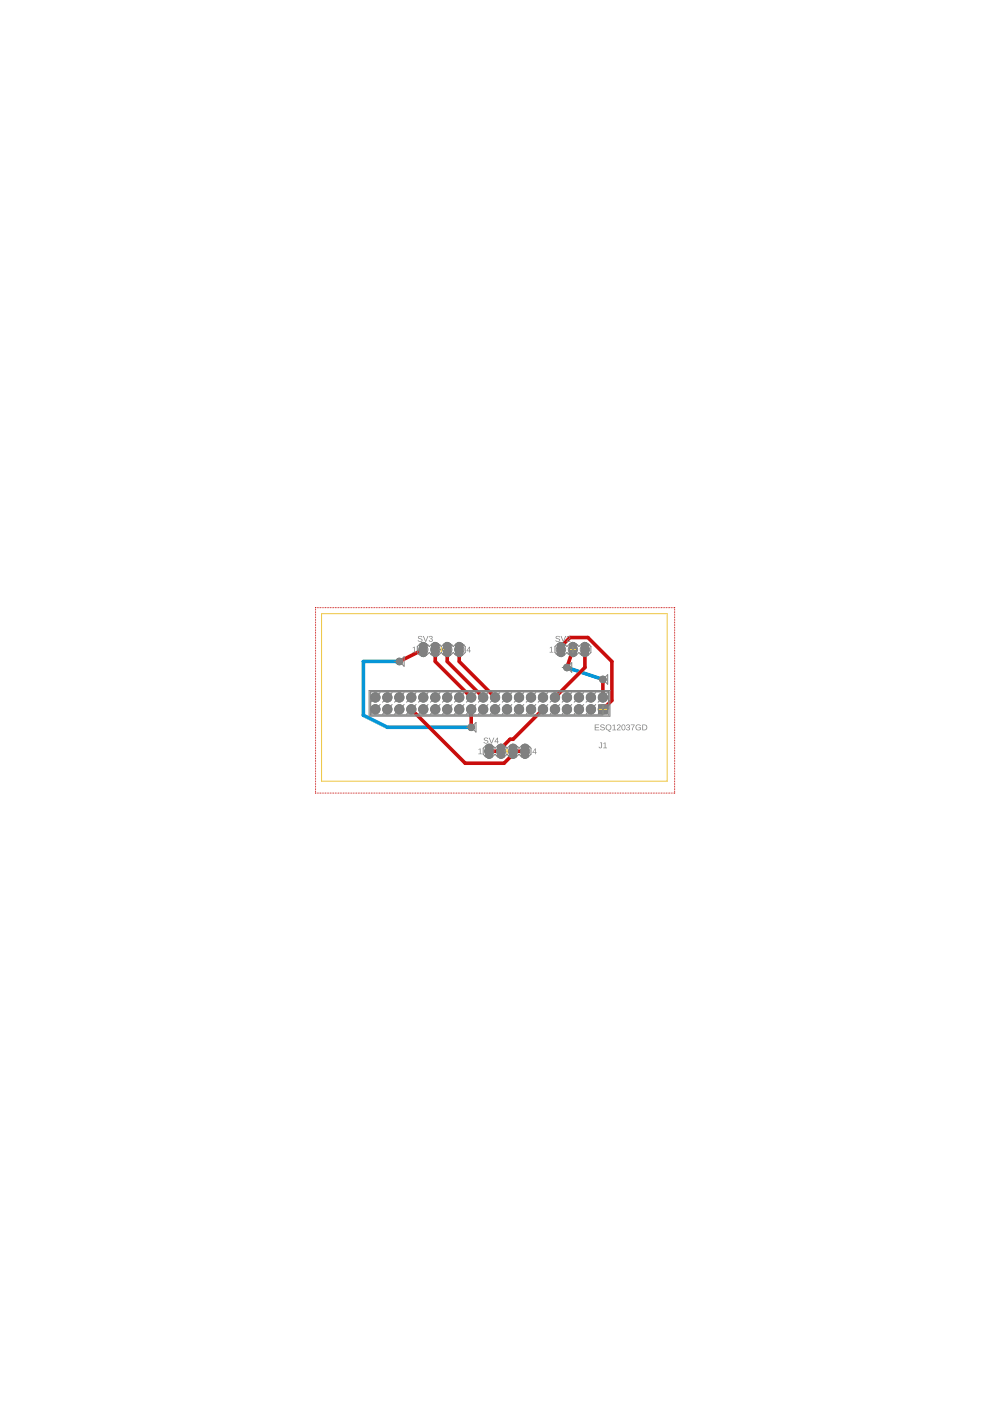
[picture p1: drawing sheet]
<svg xmlns="http://www.w3.org/2000/svg" width="210mm" height="297mm" viewBox="0 0 210 297" stroke-linecap="round" stroke-linejoin="round" font-family="sans-serif">
<path d="M126.9 149.5h1.9v1.8h-1.9z" fill="#808080" stroke="#808080" stroke-width=".21"/>
<g fill="#808080" stroke="#808080" stroke-width=".21">
<circle cx="127.8" cy="147.9" r=".93"/>
<circle cx="125.3" cy="150.4" r=".93"/>
<circle cx="125.3" cy="147.9" r=".93"/>
<circle cx="122.7" cy="150.4" r=".93"/>
<circle cx="122.7" cy="147.9" r=".93"/>
<circle cx="120.2" cy="150.4" r=".93"/>
<circle cx="120.2" cy="147.9" r=".93"/>
<circle cx="117.7" cy="150.4" r=".93"/>
<circle cx="117.7" cy="147.9" r=".93"/>
<circle cx="115.1" cy="150.4" r=".93"/>
<circle cx="115.1" cy="147.9" r=".93"/>
<circle cx="112.6" cy="150.4" r=".93"/>
<circle cx="112.6" cy="147.9" r=".93"/>
<circle cx="110" cy="150.4" r=".93"/>
<circle cx="110" cy="147.9" r=".93"/>
<circle cx="107.5" cy="150.4" r=".93"/>
<circle cx="107.5" cy="147.9" r=".93"/>
<circle cx="105" cy="150.4" r=".93"/>
<circle cx="105" cy="147.9" r=".93"/>
<circle cx="102.4" cy="150.4" r=".93"/>
<circle cx="102.4" cy="147.9" r=".93"/>
<circle cx="99.9" cy="150.4" r=".93"/>
<circle cx="99.9" cy="147.9" r=".93"/>
<circle cx="97.4" cy="150.4" r=".93"/>
<circle cx="97.4" cy="147.9" r=".93"/>
<circle cx="94.8" cy="150.4" r=".93"/>
<circle cx="94.8" cy="147.9" r=".93"/>
<circle cx="92.3" cy="150.4" r=".93"/>
<circle cx="92.3" cy="147.9" r=".93"/>
<circle cx="89.7" cy="150.4" r=".93"/>
<circle cx="89.7" cy="147.9" r=".93"/>
<circle cx="87.2" cy="150.4" r=".93"/>
<circle cx="87.2" cy="147.9" r=".93"/>
<circle cx="84.7" cy="150.4" r=".93"/>
<circle cx="84.7" cy="147.9" r=".93"/>
<circle cx="82.1" cy="150.4" r=".93"/>
<circle cx="82.1" cy="147.9" r=".93"/>
<circle cx="79.6" cy="150.4" r=".93"/>
<circle cx="79.6" cy="147.9" r=".93"/>
<circle cx="120.2" cy="141.5" r=".7"/>
<circle cx="127.8" cy="144.1" r=".7"/>
<circle cx="84.7" cy="140.3" r=".7"/>
<circle cx="99.9" cy="154.2" r=".7"/>
</g>
<path d="M89.7 136.9v1.6M92.3 136.9v1.6M94.8 136.9v1.6M97.4 136.9v1.6M118.9 136.9v1.6M121.5 136.9v1.6M124 136.9v1.6M103.7 158.5v1.5M106.2 158.5v1.5M108.8 158.5v1.5M111.3 158.5v1.5" fill="none" stroke="#808080" stroke-width="1.7"/>
<path d="M84.7 140.3h-7.7v11.4l5.1 2.5h17.8M120.2 141.5l7.6 2.6" fill="none" stroke="#0696d7" stroke-width=".76"/>
<path d="M127 149.6h1.7v1.6h-1.7z" fill="#0dab76" stroke="#0dab76" stroke-width=".21"/>
<circle cx="127.8" cy="150.4" r=".55" fill="#fff" stroke="#000" stroke-width=".21"/>
<circle cx="127.8" cy="147.9" r=".83" fill="#0dab76" stroke="#0dab76" stroke-width=".21"/>
<circle cx="127.8" cy="147.9" r=".55" fill="#fff" stroke="#000" stroke-width=".21"/>
<circle cx="125.3" cy="150.4" r=".83" fill="#0dab76" stroke="#0dab76" stroke-width=".21"/>
<circle cx="125.3" cy="150.4" r=".55" fill="#fff" stroke="#000" stroke-width=".21"/>
<circle cx="125.3" cy="147.9" r=".83" fill="#0dab76" stroke="#0dab76" stroke-width=".21"/>
<circle cx="125.3" cy="147.9" r=".55" fill="#fff" stroke="#000" stroke-width=".21"/>
<circle cx="122.7" cy="150.4" r=".83" fill="#0dab76" stroke="#0dab76" stroke-width=".21"/>
<circle cx="122.7" cy="150.4" r=".55" fill="#fff" stroke="#000" stroke-width=".21"/>
<circle cx="122.7" cy="147.9" r=".83" fill="#0dab76" stroke="#0dab76" stroke-width=".21"/>
<circle cx="122.7" cy="147.9" r=".55" fill="#fff" stroke="#000" stroke-width=".21"/>
<circle cx="120.2" cy="150.4" r=".83" fill="#0dab76" stroke="#0dab76" stroke-width=".21"/>
<circle cx="120.2" cy="150.4" r=".55" fill="#fff" stroke="#000" stroke-width=".21"/>
<circle cx="120.2" cy="147.9" r=".83" fill="#0dab76" stroke="#0dab76" stroke-width=".21"/>
<circle cx="120.2" cy="147.9" r=".55" fill="#fff" stroke="#000" stroke-width=".21"/>
<circle cx="117.7" cy="150.4" r=".83" fill="#0dab76" stroke="#0dab76" stroke-width=".21"/>
<circle cx="117.7" cy="150.4" r=".55" fill="#fff" stroke="#000" stroke-width=".21"/>
<circle cx="117.7" cy="147.9" r=".83" fill="#0dab76" stroke="#0dab76" stroke-width=".21"/>
<circle cx="117.7" cy="147.9" r=".55" fill="#fff" stroke="#000" stroke-width=".21"/>
<circle cx="115.1" cy="150.4" r=".83" fill="#0dab76" stroke="#0dab76" stroke-width=".21"/>
<circle cx="115.1" cy="150.4" r=".55" fill="#fff" stroke="#000" stroke-width=".21"/>
<circle cx="115.1" cy="147.9" r=".83" fill="#0dab76" stroke="#0dab76" stroke-width=".21"/>
<circle cx="115.1" cy="147.9" r=".55" fill="#fff" stroke="#000" stroke-width=".21"/>
<circle cx="112.6" cy="150.4" r=".83" fill="#0dab76" stroke="#0dab76" stroke-width=".21"/>
<circle cx="112.6" cy="150.4" r=".55" fill="#fff" stroke="#000" stroke-width=".21"/>
<circle cx="112.6" cy="147.9" r=".83" fill="#0dab76" stroke="#0dab76" stroke-width=".21"/>
<circle cx="112.6" cy="147.9" r=".55" fill="#fff" stroke="#000" stroke-width=".21"/>
<circle cx="110" cy="150.4" r=".83" fill="#0dab76" stroke="#0dab76" stroke-width=".21"/>
<circle cx="110" cy="150.4" r=".55" fill="#fff" stroke="#000" stroke-width=".21"/>
<circle cx="110" cy="147.9" r=".83" fill="#0dab76" stroke="#0dab76" stroke-width=".21"/>
<circle cx="110" cy="147.9" r=".55" fill="#fff" stroke="#000" stroke-width=".21"/>
<circle cx="107.5" cy="150.4" r=".83" fill="#0dab76" stroke="#0dab76" stroke-width=".21"/>
<circle cx="107.5" cy="150.4" r=".55" fill="#fff" stroke="#000" stroke-width=".21"/>
<circle cx="107.5" cy="147.9" r=".83" fill="#0dab76" stroke="#0dab76" stroke-width=".21"/>
<circle cx="107.5" cy="147.9" r=".55" fill="#fff" stroke="#000" stroke-width=".21"/>
<circle cx="105" cy="150.4" r=".83" fill="#0dab76" stroke="#0dab76" stroke-width=".21"/>
<circle cx="105" cy="150.4" r=".55" fill="#fff" stroke="#000" stroke-width=".21"/>
<circle cx="105" cy="147.9" r=".83" fill="#0dab76" stroke="#0dab76" stroke-width=".21"/>
<circle cx="105" cy="147.9" r=".55" fill="#fff" stroke="#000" stroke-width=".21"/>
<circle cx="102.4" cy="150.4" r=".83" fill="#0dab76" stroke="#0dab76" stroke-width=".21"/>
<circle cx="102.4" cy="150.4" r=".55" fill="#fff" stroke="#000" stroke-width=".21"/>
<circle cx="102.4" cy="147.9" r=".83" fill="#0dab76" stroke="#0dab76" stroke-width=".21"/>
<circle cx="102.4" cy="147.9" r=".55" fill="#fff" stroke="#000" stroke-width=".21"/>
<circle cx="99.9" cy="150.4" r=".83" fill="#0dab76" stroke="#0dab76" stroke-width=".21"/>
<circle cx="99.9" cy="150.4" r=".55" fill="#fff" stroke="#000" stroke-width=".21"/>
<circle cx="99.9" cy="147.9" r=".83" fill="#0dab76" stroke="#0dab76" stroke-width=".21"/>
<circle cx="99.9" cy="147.9" r=".55" fill="#fff" stroke="#000" stroke-width=".21"/>
<circle cx="97.4" cy="150.4" r=".83" fill="#0dab76" stroke="#0dab76" stroke-width=".21"/>
<circle cx="97.4" cy="150.4" r=".55" fill="#fff" stroke="#000" stroke-width=".21"/>
<circle cx="97.4" cy="147.9" r=".83" fill="#0dab76" stroke="#0dab76" stroke-width=".21"/>
<circle cx="97.4" cy="147.9" r=".55" fill="#fff" stroke="#000" stroke-width=".21"/>
<circle cx="94.8" cy="150.4" r=".83" fill="#0dab76" stroke="#0dab76" stroke-width=".21"/>
<circle cx="94.8" cy="150.4" r=".55" fill="#fff" stroke="#000" stroke-width=".21"/>
<circle cx="94.8" cy="147.9" r=".83" fill="#0dab76" stroke="#0dab76" stroke-width=".21"/>
<circle cx="94.8" cy="147.9" r=".55" fill="#fff" stroke="#000" stroke-width=".21"/>
<circle cx="92.3" cy="150.4" r=".83" fill="#0dab76" stroke="#0dab76" stroke-width=".21"/>
<circle cx="92.3" cy="150.4" r=".55" fill="#fff" stroke="#000" stroke-width=".21"/>
<circle cx="92.3" cy="147.9" r=".83" fill="#0dab76" stroke="#0dab76" stroke-width=".21"/>
<circle cx="92.3" cy="147.9" r=".55" fill="#fff" stroke="#000" stroke-width=".21"/>
<circle cx="89.7" cy="150.4" r=".83" fill="#0dab76" stroke="#0dab76" stroke-width=".21"/>
<circle cx="89.7" cy="150.4" r=".55" fill="#fff" stroke="#000" stroke-width=".21"/>
<circle cx="89.7" cy="147.9" r=".83" fill="#0dab76" stroke="#0dab76" stroke-width=".21"/>
<circle cx="89.7" cy="147.9" r=".55" fill="#fff" stroke="#000" stroke-width=".21"/>
<circle cx="87.2" cy="150.4" r=".83" fill="#0dab76" stroke="#0dab76" stroke-width=".21"/>
<circle cx="87.2" cy="150.4" r=".55" fill="#fff" stroke="#000" stroke-width=".21"/>
<circle cx="87.2" cy="147.9" r=".83" fill="#0dab76" stroke="#0dab76" stroke-width=".21"/>
<circle cx="87.2" cy="147.9" r=".55" fill="#fff" stroke="#000" stroke-width=".21"/>
<circle cx="84.7" cy="150.4" r=".83" fill="#0dab76" stroke="#0dab76" stroke-width=".21"/>
<circle cx="84.7" cy="150.4" r=".55" fill="#fff" stroke="#000" stroke-width=".21"/>
<circle cx="84.7" cy="147.9" r=".83" fill="#0dab76" stroke="#0dab76" stroke-width=".21"/>
<circle cx="84.7" cy="147.9" r=".55" fill="#fff" stroke="#000" stroke-width=".21"/>
<circle cx="82.1" cy="150.4" r=".83" fill="#0dab76" stroke="#0dab76" stroke-width=".21"/>
<circle cx="82.1" cy="150.4" r=".55" fill="#fff" stroke="#000" stroke-width=".21"/>
<circle cx="82.1" cy="147.9" r=".83" fill="#0dab76" stroke="#0dab76" stroke-width=".21"/>
<circle cx="82.1" cy="147.9" r=".55" fill="#fff" stroke="#000" stroke-width=".21"/>
<circle cx="79.6" cy="150.4" r=".83" fill="#0dab76" stroke="#0dab76" stroke-width=".21"/>
<circle cx="79.6" cy="150.4" r=".55" fill="#fff" stroke="#000" stroke-width=".21"/>
<circle cx="79.6" cy="147.9" r=".83" fill="#0dab76" stroke="#0dab76" stroke-width=".21"/>
<circle cx="79.6" cy="147.9" r=".55" fill="#fff" stroke="#000" stroke-width=".21"/>
<path d="M118.9 136.9v1.6" fill="none" stroke="#0dab76" stroke-width="1.5"/>
<circle cx="118.9" cy="137.7" r=".51" fill="#fff" stroke="#000" stroke-width=".21"/>
<path d="M121.5 136.9v1.6" fill="none" stroke="#0dab76" stroke-width="1.5"/>
<circle cx="121.5" cy="137.7" r=".51" fill="#fff" stroke="#000" stroke-width=".21"/>
<path d="M124 136.9v1.6" fill="none" stroke="#0dab76" stroke-width="1.5"/>
<circle cx="124" cy="137.7" r=".51" fill="#fff" stroke="#000" stroke-width=".21"/>
<path d="M89.7 136.9v1.6" fill="none" stroke="#0dab76" stroke-width="1.5"/>
<circle cx="89.7" cy="137.7" r=".51" fill="#fff" stroke="#000" stroke-width=".21"/>
<path d="M92.3 136.9v1.6" fill="none" stroke="#0dab76" stroke-width="1.5"/>
<circle cx="92.3" cy="137.7" r=".51" fill="#fff" stroke="#000" stroke-width=".21"/>
<path d="M94.8 136.9v1.6" fill="none" stroke="#0dab76" stroke-width="1.5"/>
<circle cx="94.8" cy="137.7" r=".51" fill="#fff" stroke="#000" stroke-width=".21"/>
<path d="M97.4 136.9v1.6" fill="none" stroke="#0dab76" stroke-width="1.5"/>
<circle cx="97.4" cy="137.7" r=".51" fill="#fff" stroke="#000" stroke-width=".21"/>
<path d="M103.7 158.5v1.5" fill="none" stroke="#0dab76" stroke-width="1.5"/>
<circle cx="103.7" cy="159.3" r=".51" fill="#fff" stroke="#000" stroke-width=".21"/>
<path d="M106.2 158.5v1.5" fill="none" stroke="#0dab76" stroke-width="1.5"/>
<circle cx="106.2" cy="159.3" r=".51" fill="#fff" stroke="#000" stroke-width=".21"/>
<path d="M108.8 158.5v1.5" fill="none" stroke="#0dab76" stroke-width="1.5"/>
<circle cx="108.8" cy="159.3" r=".51" fill="#fff" stroke="#000" stroke-width=".21"/>
<path d="M111.3 158.5v1.5" fill="none" stroke="#0dab76" stroke-width="1.5"/>
<circle cx="111.3" cy="159.3" r=".51" fill="#fff" stroke="#000" stroke-width=".21"/>
<circle cx="120.2" cy="141.5" r=".59" fill="#0dab76" stroke="#0dab76" stroke-width=".21"/>
<circle cx="120.2" cy="141.5" r=".4" fill="#fff" stroke="#000" stroke-width=".21"/>
<circle cx="127.8" cy="144.1" r=".59" fill="#0dab76" stroke="#0dab76" stroke-width=".21"/>
<circle cx="127.8" cy="144.1" r=".4" fill="#fff" stroke="#000" stroke-width=".21"/>
<circle cx="84.7" cy="140.3" r=".59" fill="#0dab76" stroke="#0dab76" stroke-width=".21"/>
<circle cx="84.7" cy="140.3" r=".4" fill="#fff" stroke="#000" stroke-width=".21"/>
<circle cx="99.9" cy="154.2" r=".59" fill="#0dab76" stroke="#0dab76" stroke-width=".21"/>
<circle cx="99.9" cy="154.2" r=".4" fill="#fff" stroke="#000" stroke-width=".21"/>
<g fill="none" stroke="#c90d0c" stroke-width=".76">
<path d="M89.7 137.7l-5 2.6M92.3 137.7v2.6l7.6 7.6M94.8 137.7v2.6l7.6 7.6M97.4 137.7v2.6l7.6 7.6M118.9 137.7v-.6l1.9-1.9h3.9l5 5.1v8.2l-1.9 1.9M121.5 137.7l-1.3 3.8M124 137.7v3.8l-6.3 6.4M87.2 150.4l11.4 11.4h8.3l2.5-2.5M99.9 150.4v3.8M103.7 159.3h2.5M108.8 159.3h2.5M115.1 150.4l-6.3 6.3h-.7l-2.5 2.6"/>
<path d="M127.8 144.1v3.8"/>
</g>
<g fill="none" stroke="#c90d0c" stroke-width=".21">
<path d="M66.9 129.2h.1M66.9 129.5v.1M66.9 129.9h.1M66.9 130.2v.1M66.9 130.6h.1M66.9 130.9v.1M66.9 131.3h.1M66.9 131.6v.1M66.9 132h.1M66.9 132.3v.1M66.9 132.7h.1M66.9 133v.1"/>
<path d="M66.9 133.3v.1M66.9 133.7v.1M66.9 134v.1M66.9 134.4h.1M66.9 134.7v.1M66.9 135.1h.1M66.9 135.4v.1M66.9 135.8h.1M66.9 136.1v.1M66.9 136.5h.1M66.9 136.8v.1M66.9 137.2h.1"/>
<path d="M66.9 137.5v.1M66.9 137.9h.1M66.9 138.2v.1M66.9 138.6h.1M66.9 138.9v.1M66.9 139.3h.1M66.9 139.6v.1M66.9 140h.1M67 128.8l-.1 .1M67.2 128.8h.1M67.6 128.8h.1M67.9 128.8h.1"/>
<path d="M68.3 128.8h.1M68.6 128.8h.1M69 128.8h.1M69.3 128.8h.1M69.7 128.8h.1M70 128.8h.1M70.4 128.8h.1M70.7 128.8h.1M71.1 128.8h.1M71.4 128.8h.1M71.8 128.8h.1M72.1 128.8h.1"/>
<path d="M72.5 128.8h.1M72.8 128.8h.1M73.2 128.8h.1M73.5 128.8h.1M73.9 128.8h.1M74.2 128.8h.1M74.5 128.8h.1M74.9 128.8h.1M75.2 128.8h.1M75.6 128.8h.1M75.9 128.8h.1M76.3 128.8h.1"/>
<path d="M76.6 128.8h.1M77 128.8h.1M77.3 128.8h.1M77.7 128.8h.1M78 128.8h.1M78.4 128.8h.1M78.7 128.8h.1M79.1 128.8h.1M79.4 128.8h.1M79.8 128.8h.1M80.1 128.8h.1M80.5 128.8h.1"/>
<path d="M80.8 128.8h.1M81.2 128.8h.1M81.5 128.8h.1M81.9 128.8h.1M82.2 128.8h.1M82.5 128.8h.1M82.9 128.8h.1M83.2 128.8h.1M83.6 128.8h.1M83.9 128.8h.1M84.3 128.8h.1M84.6 128.8h.1"/>
<path d="M85 128.8h.1M85.3 128.8h.1M85.7 128.8h.1M86 128.8h.1M86.4 128.8h.1M86.7 128.8h.1M87.1 128.8h.1M87.4 128.8h.1M87.8 128.8h.1M88.1 128.8h.1M88.5 128.8h.1M88.8 128.8h.1"/>
<path d="M89.1 128.8h.1M89.5 128.8h.1M89.8 128.8h.1M90.2 128.8h.1M90.5 128.8h.1M90.9 128.8h.1M91.2 128.8h.1M91.6 128.8h.1M91.9 128.8h.1M92.3 128.8h.1M92.6 128.8h.1M93 128.8h.1"/>
<path d="M93.3 128.8h.1M93.7 128.8h.1M94 128.8h.1M94.4 128.8h.1M94.7 128.8h.1M95.1 128.8h.1M95.4 128.8h.1M95.7 128.8h.1M96.1 128.8h.1M96.4 128.8h.1M96.8 128.8h.1M97.1 128.8h.1"/>
<path d="M97.5 128.8h.1M97.8 128.8h.1M98.2 128.8h.1M98.5 128.8h.1M98.9 128.8h.1M99.2 128.8h.1M99.6 128.8h.1M99.9 128.8h.1M100.3 128.8h.1M100.6 128.8h.1M101 128.8h.1M101.3 128.8h.1"/>
<path d="M101.6 128.8h.1M102 128.8h.1M102.3 128.8h.1M102.7 128.8h.1M103 128.8h.1M103.4 128.8h.1M103.7 128.8h.1M104.1 128.8h.1M104.4 128.8h.1M104.8 128.8h.1M105.1 128.8h.1M105.5 128.8h.1"/>
<path d="M105.8 128.8h.1M106.2 128.8h.1M106.5 128.8h.1M106.9 128.8h.1M107.2 128.8h.1M107.6 128.8h.1M107.9 128.8h.1M108.2 128.8h.1M108.6 128.8h.1M108.9 128.8h.1M109.3 128.8h.1M109.6 128.8h.1"/>
<path d="M110 128.8h.1M110.3 128.8h.1M110.7 128.8h.1M111 128.8h.1M111.4 128.8h.1M111.7 128.8h.1M112.1 128.8h.1M112.4 128.8h.1M112.8 128.8h.1M113.1 128.8h.1M113.5 128.8h.1M113.8 128.8h.1"/>
<path d="M114.2 128.8h.1M114.5 128.8h.1M114.9 128.8h.1M115.2 128.8h.1M115.5 128.8h.1M115.9 128.8h.1M116.2 128.8h.1M116.6 128.8h.1M116.9 128.8h.1M117.3 128.8h.1M117.6 128.8h.1M118 128.8h.1"/>
<path d="M118.3 128.8h.1M118.7 128.8h.1M119 128.8h.1M119.4 128.8h.1M119.7 128.8h.1M120.1 128.8h.1M120.4 128.8h.1M120.8 128.8h.1M121.1 128.8h.1M121.5 128.8h.1M121.8 128.8h.1M122.2 128.8h.1"/>
<path d="M122.5 128.8h.1M122.9 128.8h.1M123.2 128.8h.1M123.5 128.8h.1M123.9 128.8h.1M124.2 128.8h.1M124.6 128.8h.1M124.9 128.8h.1M125.3 128.8h.1M125.6 128.8h.1M126 128.8h.1M126.3 128.8h.1"/>
<path d="M126.7 128.8h.1M127 128.8h.1M127.4 128.8h.1M127.7 128.8h.1M128.1 128.8h.1M128.4 128.8h.1M128.8 128.8h.1M129.1 128.8h.1M129.5 128.8h.1M129.8 128.8h.1M130.2 128.8h.1M130.5 128.8h.1"/>
<path d="M130.9 128.8h.1M131.2 128.8h.1M131.5 128.8h.1M131.9 128.8h.1M132.2 128.8h.1M132.6 128.8h.1M132.9 128.8h.1M133.3 128.8h.1M133.6 128.8h.1M134 128.8h.1M134.3 128.8h.1M134.7 128.8h.1"/>
<path d="M135 128.8h.1M135.4 128.8h.1M135.7 128.8h.1M136.1 128.8h.1M136.4 128.8h.1M136.8 128.8h.1M137.1 128.8h.1M137.5 128.8h.1M137.8 128.8h.1M138.1 128.8h.1M138.5 128.8h.1M138.8 128.8h.1"/>
<path d="M139.2 128.8h.1M139.5 128.8h.1M139.9 128.8h.1M140.2 128.8h.1M140.6 128.8h.1M140.9 128.8h.1M141.3 128.8h.1M141.6 128.8h.1M142 128.8h.1M142.3 128.8h.1M142.7 128.8h.1M143 128.8v.1"/>
<path d="M143 129.2h.1M143 129.5v.1M143 129.9h.1M143 130.2v.1M143 130.6h.1M143 130.9v.1M143 131.3h.1M143 131.6v.1M143 132h.1M143 132.3v.1M143 132.7h.1M143 133v.1"/>
<path d="M143 133.3v.1M143 133.7v.1M143 134v.1M143 134.4h.1M143 134.7v.1M143 135.1h.1M143 135.4v.1M143 135.8h.1M143 136.1v.1M143 136.5h.1M143 136.8v.1M143 137.2h.1"/>
<path d="M143 137.5v.1M143 137.9h.1M143 138.2v.1M143 138.6h.1M143 138.9v.1M143 139.3h.1M143 139.6v.1M143 140h.1M66.9 140.3v.1M66.9 140.7h.1M66.9 141h.1M66.9 141.4h.1"/>
<path d="M66.9 141.7h.1M66.9 142v.1M66.9 142.4h.1M66.9 142.7v.1M66.9 143.1h.1M66.9 143.4v.1M66.9 143.8h.1M66.9 144.1v.1M66.9 144.5h.1M66.9 144.8v.1M66.9 145.2h.1M66.9 145.5v.1"/>
<path d="M66.9 145.9h.1M66.9 146.2v.1M66.9 146.6h.1M66.9 146.9v.1M66.9 147.3h.1M66.9 147.6v.1M66.9 148h.1M66.9 148.3h.1M66.9 148.7h.1M66.9 149h.1M66.9 149.4h.1M66.9 149.7h.1"/>
<path d="M66.9 150v.1M66.9 150.4h.1M66.9 150.7v.1M66.9 151.1h.1M66.9 151.4v.1M66.9 151.8h.1M66.9 152.1v.1M66.9 152.5h.1M66.9 152.8v.1M66.9 153.2h.1M66.9 153.5v.1M66.9 153.9h.1"/>
<path d="M66.9 154.2v.1M66.9 154.6h.1M66.9 154.9h.1M66.9 155.3h.1M66.9 155.6h.1M66.9 156h.1M66.9 156.3h.1M66.9 156.6v.1M66.9 157h.1M66.9 157.3v.1M66.9 157.7h.1M66.9 158v.1"/>
<path d="M66.9 158.4h.1M66.9 158.7v.1M66.9 159.1h.1M66.9 159.4v.1M66.9 159.8h.1M143 140.3v.1M143 140.7h.1M143 141h.1M143 141.4h.1M143 141.7h.1M143 142v.1M143 142.4h.1"/>
<path d="M143 142.7v.1M143 143.1h.1M143 143.4v.1M143 143.8h.1M143 144.1v.1M143 144.5h.1M143 144.8v.1M143 145.2h.1M143 145.5v.1M143 145.9h.1M143 146.2v.1M143 146.6h.1"/>
<path d="M143 146.9v.1M143 147.3h.1M143 147.6v.1M143 148h.1M143 148.3h.1M143 148.7h.1M143 149h.1M143 149.4h.1M143 149.7h.1M143 150v.1M143 150.4h.1M143 150.7v.1"/>
<path d="M143 151.1h.1M143 151.4v.1M143 151.8h.1M143 152.1v.1M143 152.5h.1M143 152.8v.1M143 153.2h.1M143 153.5v.1M143 153.9h.1M143 154.2v.1M143 154.6h.1M143 154.9h.1"/>
<path d="M143 155.3h.1M143 155.6h.1M143 156h.1M143 156.3h.1M143 156.6v.1M143 157h.1M143 157.3v.1M143 157.7h.1M143 158v.1M143 158.4h.1M143 158.7v.1M143 159.1h.1"/>
<path d="M143 159.4v.1M143 159.8h.1M66.9 160.1v.1M66.9 160.5h.1M66.9 160.8v.1M66.9 161.2h.1M66.9 161.5h.1M66.9 161.9h.1M66.9 162.2h.1M66.9 162.6h.1M66.9 162.9h.1M66.9 163.2v.1"/>
<path d="M66.9 163.6h.1M66.9 163.9v.1M66.9 164.3h.1M66.9 164.6v.1M66.9 165h.1M66.9 165.3v.1M66.9 165.7h.1M66.9 166v.1M66.9 166.4h.1M66.9 166.7v.1M66.9 167.1h.1M66.9 167.4v.1"/>
<path d="M66.9 167.8h.1M66.9 168.1h.1M67.2 168.1h.1M67.6 168.1h.1M67.9 168.1h.1M68.3 168.1h.1M68.6 168.1h.1M69 168.1h.1M69.3 168.1h.1M69.7 168.1h.1M70 168.1h.1M70.4 168.1h.1"/>
<path d="M70.7 168.1h.1M71.1 168.1h.1M71.4 168.1h.1M71.8 168.1h.1M72.1 168.1h.1M72.5 168.1h.1M72.8 168.1h.1M73.2 168.1h.1M73.5 168.1h.1M73.9 168.1h.1M74.2 168.1h.1M74.5 168.1h.1"/>
<path d="M74.9 168.1h.1M75.2 168.1h.1M75.6 168.1h.1M75.9 168.1h.1M76.3 168.1h.1M76.6 168.1h.1M77 168.1h.1M77.3 168.1h.1M77.7 168.1h.1M78 168.1h.1M78.4 168.1h.1M78.7 168.1h.1"/>
<path d="M79.1 168.1h.1M79.4 168.1h.1M79.8 168.1h.1M80.1 168.1h.1M80.5 168.1h.1M80.8 168.1h.1M81.2 168.1h.1M81.5 168.1h.1M81.9 168.1h.1M82.2 168.1h.1M82.5 168.1h.1M82.9 168.1h.1"/>
<path d="M83.2 168.1h.1M83.6 168.1h.1M83.9 168.1h.1M84.3 168.1h.1M84.6 168.1h.1M85 168.1h.1M85.3 168.1h.1M85.7 168.1h.1M86 168.1h.1M86.4 168.1h.1M86.7 168.1h.1M87.1 168.1h.1"/>
<path d="M87.4 168.1h.1M87.8 168.1h.1M88.1 168.1h.1M88.5 168.1h.1M88.8 168.1h.1M89.1 168.1h.1M89.5 168.1h.1M89.8 168.1h.1M90.2 168.1h.1M90.5 168.1h.1M90.9 168.1h.1M91.2 168.1h.1"/>
<path d="M91.6 168.1h.1M91.9 168.1h.1M92.3 168.1h.1M92.6 168.1h.1M93 168.1h.1M93.3 168.1h.1M93.7 168.1h.1M94 168.1h.1M94.4 168.1h.1M94.7 168.1h.1M95.1 168.1h.1M95.4 168.1h.1"/>
<path d="M95.7 168.1h.1M96.1 168.1h.1M96.4 168.1h.1M96.8 168.1h.1M97.1 168.1h.1M97.5 168.1h.1M97.8 168.1h.1M98.2 168.1h.1M98.5 168.1h.1M98.9 168.1h.1M99.2 168.1h.1M99.6 168.1h.1"/>
<path d="M99.9 168.1h.1M100.3 168.1h.1M100.6 168.1h.1M101 168.1h.1M101.3 168.1h.1M101.6 168.1h.1M102 168.1h.1M102.3 168.1h.1M102.7 168.1h.1M103 168.1h.1M103.4 168.1h.1M103.7 168.1h.1"/>
<path d="M104.1 168.1h.1M104.4 168.1h.1M104.8 168.1h.1M105.1 168.1h.1M105.5 168.1h.1M105.8 168.1h.1M106.2 168.1h.1M106.5 168.1h.1M106.9 168.1h.1M107.2 168.1h.1M107.6 168.1h.1M107.9 168.1h.1"/>
<path d="M108.2 168.1h.1M108.6 168.1h.1M108.9 168.1h.1M109.3 168.1h.1M109.6 168.1h.1M110 168.1h.1M110.3 168.1h.1M110.7 168.1h.1M111 168.1h.1M111.4 168.1h.1M111.7 168.1h.1M112.1 168.1h.1"/>
<path d="M112.4 168.1h.1M112.8 168.1h.1M113.1 168.1h.1M113.5 168.1h.1M113.8 168.1h.1M114.2 168.1h.1M114.5 168.1h.1M114.9 168.1h.1M115.2 168.1h.1M115.5 168.1h.1M115.9 168.1h.1M116.2 168.1h.1"/>
<path d="M116.6 168.1h.1M116.9 168.1h.1M117.3 168.1h.1M117.6 168.1h.1M118 168.1h.1M118.3 168.1h.1M118.7 168.1h.1M119 168.1h.1M119.4 168.1h.1M119.7 168.1h.1M120.1 168.1h.1M120.4 168.1h.1"/>
<path d="M120.8 168.1h.1M121.1 168.1h.1M121.5 168.1h.1M121.8 168.1h.1M122.2 168.1h.1M122.5 168.1h.1M122.9 168.1h.1M123.2 168.1h.1M123.5 168.1h.1M123.9 168.1h.1M124.2 168.1h.1M124.6 168.1h.1"/>
<path d="M124.9 168.1h.1M125.3 168.1h.1M125.6 168.1h.1M126 168.1h.1M126.3 168.1h.1M126.7 168.1h.1M127 168.1h.1M127.4 168.1h.1M127.7 168.1h.1M128.1 168.1h.1M128.4 168.1h.1M128.8 168.1h.1"/>
<path d="M129.1 168.1h.1M129.5 168.1h.1M129.8 168.1h.1M130.2 168.1h.1M130.5 168.1h.1M130.9 168.1h.1M131.2 168.1h.1M131.5 168.1h.1M131.9 168.1h.1M132.2 168.1h.1M132.6 168.1h.1M132.9 168.1h.1"/>
<path d="M133.3 168.1h.1M133.6 168.1h.1M134 168.1h.1M134.3 168.1h.1M134.7 168.1h.1M135 168.1h.1M135.4 168.1h.1M135.7 168.1h.1M136.1 168.1h.1M136.4 168.1h.1M136.8 168.1h.1M137.1 168.1h.1"/>
<path d="M137.5 168.1h.1M137.8 168.1h.1M138.1 168.1h.1M138.5 168.1h.1M138.8 168.1h.1M139.2 168.1h.1M139.5 168.1h.1M139.9 168.1h.1M140.2 168.1h.1M140.6 168.1h.1M140.9 168.1h.1M141.3 168.1h.1"/>
<path d="M141.6 168.1h.1M142 168.1h.1M142.3 168.1h.1M142.7 168.1h.1M143 168.1h.1M143 160.1v.1M143 160.5h.1M143 160.8v.1M143 161.2h.1M143 161.5h.1M143 161.9h.1M143 162.2h.1"/>
<path d="M143 162.6h.1M143 162.9h.1M143 163.2v.1M143 163.6h.1M143 163.9v.1M143 164.3h.1M143 164.6v.1M143 165h.1M143 165.3v.1M143 165.7h.1M143 166v.1M143 166.4h.1"/>
<path d="M143 166.7v.1M143 167.1h.1M143 167.4v.1M143 167.8h.1"/>
</g>
<path d="M127 149.6h1.7v1.6h-1.7z" fill="#0dab76" stroke="#0dab76" stroke-width=".21"/>
<circle cx="127.8" cy="150.4" r=".55" fill="#fff" stroke="#000" stroke-width=".21"/>
<circle cx="127.8" cy="147.9" r=".83" fill="#0dab76" stroke="#0dab76" stroke-width=".21"/>
<circle cx="127.8" cy="147.9" r=".55" fill="#fff" stroke="#000" stroke-width=".21"/>
<circle cx="125.3" cy="150.4" r=".83" fill="#0dab76" stroke="#0dab76" stroke-width=".21"/>
<circle cx="125.3" cy="150.4" r=".55" fill="#fff" stroke="#000" stroke-width=".21"/>
<circle cx="125.3" cy="147.9" r=".83" fill="#0dab76" stroke="#0dab76" stroke-width=".21"/>
<circle cx="125.3" cy="147.9" r=".55" fill="#fff" stroke="#000" stroke-width=".21"/>
<circle cx="122.7" cy="150.4" r=".83" fill="#0dab76" stroke="#0dab76" stroke-width=".21"/>
<circle cx="122.7" cy="150.4" r=".55" fill="#fff" stroke="#000" stroke-width=".21"/>
<circle cx="122.7" cy="147.9" r=".83" fill="#0dab76" stroke="#0dab76" stroke-width=".21"/>
<circle cx="122.7" cy="147.9" r=".55" fill="#fff" stroke="#000" stroke-width=".21"/>
<circle cx="120.2" cy="150.4" r=".83" fill="#0dab76" stroke="#0dab76" stroke-width=".21"/>
<circle cx="120.2" cy="150.4" r=".55" fill="#fff" stroke="#000" stroke-width=".21"/>
<circle cx="120.2" cy="147.9" r=".83" fill="#0dab76" stroke="#0dab76" stroke-width=".21"/>
<circle cx="120.2" cy="147.9" r=".55" fill="#fff" stroke="#000" stroke-width=".21"/>
<circle cx="117.7" cy="150.4" r=".83" fill="#0dab76" stroke="#0dab76" stroke-width=".21"/>
<circle cx="117.7" cy="150.4" r=".55" fill="#fff" stroke="#000" stroke-width=".21"/>
<circle cx="117.7" cy="147.9" r=".83" fill="#0dab76" stroke="#0dab76" stroke-width=".21"/>
<circle cx="117.7" cy="147.9" r=".55" fill="#fff" stroke="#000" stroke-width=".21"/>
<circle cx="115.1" cy="150.4" r=".83" fill="#0dab76" stroke="#0dab76" stroke-width=".21"/>
<circle cx="115.1" cy="150.4" r=".55" fill="#fff" stroke="#000" stroke-width=".21"/>
<circle cx="115.1" cy="147.9" r=".83" fill="#0dab76" stroke="#0dab76" stroke-width=".21"/>
<circle cx="115.1" cy="147.9" r=".55" fill="#fff" stroke="#000" stroke-width=".21"/>
<circle cx="112.6" cy="150.4" r=".83" fill="#0dab76" stroke="#0dab76" stroke-width=".21"/>
<circle cx="112.6" cy="150.4" r=".55" fill="#fff" stroke="#000" stroke-width=".21"/>
<circle cx="112.6" cy="147.9" r=".83" fill="#0dab76" stroke="#0dab76" stroke-width=".21"/>
<circle cx="112.6" cy="147.9" r=".55" fill="#fff" stroke="#000" stroke-width=".21"/>
<circle cx="110" cy="150.4" r=".83" fill="#0dab76" stroke="#0dab76" stroke-width=".21"/>
<circle cx="110" cy="150.4" r=".55" fill="#fff" stroke="#000" stroke-width=".21"/>
<circle cx="110" cy="147.9" r=".83" fill="#0dab76" stroke="#0dab76" stroke-width=".21"/>
<circle cx="110" cy="147.9" r=".55" fill="#fff" stroke="#000" stroke-width=".21"/>
<circle cx="107.5" cy="150.4" r=".83" fill="#0dab76" stroke="#0dab76" stroke-width=".21"/>
<circle cx="107.5" cy="150.4" r=".55" fill="#fff" stroke="#000" stroke-width=".21"/>
<circle cx="107.5" cy="147.9" r=".83" fill="#0dab76" stroke="#0dab76" stroke-width=".21"/>
<circle cx="107.5" cy="147.9" r=".55" fill="#fff" stroke="#000" stroke-width=".21"/>
<circle cx="105" cy="150.4" r=".83" fill="#0dab76" stroke="#0dab76" stroke-width=".21"/>
<circle cx="105" cy="150.4" r=".55" fill="#fff" stroke="#000" stroke-width=".21"/>
<circle cx="105" cy="147.9" r=".83" fill="#0dab76" stroke="#0dab76" stroke-width=".21"/>
<circle cx="105" cy="147.9" r=".55" fill="#fff" stroke="#000" stroke-width=".21"/>
<circle cx="102.4" cy="150.4" r=".83" fill="#0dab76" stroke="#0dab76" stroke-width=".21"/>
<circle cx="102.4" cy="150.4" r=".55" fill="#fff" stroke="#000" stroke-width=".21"/>
<circle cx="102.4" cy="147.9" r=".83" fill="#0dab76" stroke="#0dab76" stroke-width=".21"/>
<circle cx="102.4" cy="147.9" r=".55" fill="#fff" stroke="#000" stroke-width=".21"/>
<circle cx="99.9" cy="150.4" r=".83" fill="#0dab76" stroke="#0dab76" stroke-width=".21"/>
<circle cx="99.9" cy="150.4" r=".55" fill="#fff" stroke="#000" stroke-width=".21"/>
<circle cx="99.9" cy="147.9" r=".83" fill="#0dab76" stroke="#0dab76" stroke-width=".21"/>
<circle cx="99.9" cy="147.9" r=".55" fill="#fff" stroke="#000" stroke-width=".21"/>
<circle cx="97.4" cy="150.4" r=".83" fill="#0dab76" stroke="#0dab76" stroke-width=".21"/>
<circle cx="97.4" cy="150.4" r=".55" fill="#fff" stroke="#000" stroke-width=".21"/>
<circle cx="97.4" cy="147.9" r=".83" fill="#0dab76" stroke="#0dab76" stroke-width=".21"/>
<circle cx="97.4" cy="147.9" r=".55" fill="#fff" stroke="#000" stroke-width=".21"/>
<circle cx="94.8" cy="150.4" r=".83" fill="#0dab76" stroke="#0dab76" stroke-width=".21"/>
<circle cx="94.8" cy="150.4" r=".55" fill="#fff" stroke="#000" stroke-width=".21"/>
<circle cx="94.8" cy="147.9" r=".83" fill="#0dab76" stroke="#0dab76" stroke-width=".21"/>
<circle cx="94.8" cy="147.9" r=".55" fill="#fff" stroke="#000" stroke-width=".21"/>
<circle cx="92.3" cy="150.4" r=".83" fill="#0dab76" stroke="#0dab76" stroke-width=".21"/>
<circle cx="92.3" cy="150.4" r=".55" fill="#fff" stroke="#000" stroke-width=".21"/>
<circle cx="92.3" cy="147.9" r=".83" fill="#0dab76" stroke="#0dab76" stroke-width=".21"/>
<circle cx="92.3" cy="147.9" r=".55" fill="#fff" stroke="#000" stroke-width=".21"/>
<circle cx="89.7" cy="150.4" r=".83" fill="#0dab76" stroke="#0dab76" stroke-width=".21"/>
<circle cx="89.7" cy="150.4" r=".55" fill="#fff" stroke="#000" stroke-width=".21"/>
<circle cx="89.7" cy="147.9" r=".83" fill="#0dab76" stroke="#0dab76" stroke-width=".21"/>
<circle cx="89.7" cy="147.9" r=".55" fill="#fff" stroke="#000" stroke-width=".21"/>
<circle cx="87.2" cy="150.4" r=".83" fill="#0dab76" stroke="#0dab76" stroke-width=".21"/>
<circle cx="87.2" cy="150.4" r=".55" fill="#fff" stroke="#000" stroke-width=".21"/>
<circle cx="87.2" cy="147.9" r=".83" fill="#0dab76" stroke="#0dab76" stroke-width=".21"/>
<circle cx="87.2" cy="147.9" r=".55" fill="#fff" stroke="#000" stroke-width=".21"/>
<circle cx="84.7" cy="150.4" r=".83" fill="#0dab76" stroke="#0dab76" stroke-width=".21"/>
<circle cx="84.7" cy="150.4" r=".55" fill="#fff" stroke="#000" stroke-width=".21"/>
<circle cx="84.7" cy="147.9" r=".83" fill="#0dab76" stroke="#0dab76" stroke-width=".21"/>
<circle cx="84.7" cy="147.9" r=".55" fill="#fff" stroke="#000" stroke-width=".21"/>
<circle cx="82.1" cy="150.4" r=".83" fill="#0dab76" stroke="#0dab76" stroke-width=".21"/>
<circle cx="82.1" cy="150.4" r=".55" fill="#fff" stroke="#000" stroke-width=".21"/>
<circle cx="82.1" cy="147.9" r=".83" fill="#0dab76" stroke="#0dab76" stroke-width=".21"/>
<circle cx="82.1" cy="147.9" r=".55" fill="#fff" stroke="#000" stroke-width=".21"/>
<circle cx="79.6" cy="150.4" r=".83" fill="#0dab76" stroke="#0dab76" stroke-width=".21"/>
<circle cx="79.6" cy="150.4" r=".55" fill="#fff" stroke="#000" stroke-width=".21"/>
<circle cx="79.6" cy="147.9" r=".83" fill="#0dab76" stroke="#0dab76" stroke-width=".21"/>
<circle cx="79.6" cy="147.9" r=".55" fill="#fff" stroke="#000" stroke-width=".21"/>
<path d="M118.9 136.9v1.6" fill="none" stroke="#0dab76" stroke-width="1.5"/>
<circle cx="118.9" cy="137.7" r=".51" fill="#fff" stroke="#000" stroke-width=".21"/>
<path d="M121.5 136.9v1.6" fill="none" stroke="#0dab76" stroke-width="1.5"/>
<circle cx="121.5" cy="137.7" r=".51" fill="#fff" stroke="#000" stroke-width=".21"/>
<path d="M124 136.9v1.6" fill="none" stroke="#0dab76" stroke-width="1.5"/>
<circle cx="124" cy="137.7" r=".51" fill="#fff" stroke="#000" stroke-width=".21"/>
<path d="M89.7 136.9v1.6" fill="none" stroke="#0dab76" stroke-width="1.5"/>
<circle cx="89.7" cy="137.7" r=".51" fill="#fff" stroke="#000" stroke-width=".21"/>
<path d="M92.3 136.9v1.6" fill="none" stroke="#0dab76" stroke-width="1.5"/>
<circle cx="92.3" cy="137.7" r=".51" fill="#fff" stroke="#000" stroke-width=".21"/>
<path d="M94.8 136.9v1.6" fill="none" stroke="#0dab76" stroke-width="1.5"/>
<circle cx="94.8" cy="137.7" r=".51" fill="#fff" stroke="#000" stroke-width=".21"/>
<path d="M97.4 136.9v1.6" fill="none" stroke="#0dab76" stroke-width="1.5"/>
<circle cx="97.4" cy="137.7" r=".51" fill="#fff" stroke="#000" stroke-width=".21"/>
<path d="M103.7 158.5v1.5" fill="none" stroke="#0dab76" stroke-width="1.5"/>
<circle cx="103.7" cy="159.3" r=".51" fill="#fff" stroke="#000" stroke-width=".21"/>
<path d="M106.2 158.5v1.5" fill="none" stroke="#0dab76" stroke-width="1.5"/>
<circle cx="106.2" cy="159.3" r=".51" fill="#fff" stroke="#000" stroke-width=".21"/>
<path d="M108.8 158.5v1.5" fill="none" stroke="#0dab76" stroke-width="1.5"/>
<circle cx="108.8" cy="159.3" r=".51" fill="#fff" stroke="#000" stroke-width=".21"/>
<path d="M111.3 158.5v1.5" fill="none" stroke="#0dab76" stroke-width="1.5"/>
<circle cx="111.3" cy="159.3" r=".51" fill="#fff" stroke="#000" stroke-width=".21"/>
<circle cx="120.2" cy="141.5" r=".59" fill="#0dab76" stroke="#0dab76" stroke-width=".21"/>
<circle cx="120.2" cy="141.5" r=".4" fill="#fff" stroke="#000" stroke-width=".21"/>
<circle cx="127.8" cy="144.1" r=".59" fill="#0dab76" stroke="#0dab76" stroke-width=".21"/>
<circle cx="127.8" cy="144.1" r=".4" fill="#fff" stroke="#000" stroke-width=".21"/>
<circle cx="84.7" cy="140.3" r=".59" fill="#0dab76" stroke="#0dab76" stroke-width=".21"/>
<circle cx="84.7" cy="140.3" r=".4" fill="#fff" stroke="#000" stroke-width=".21"/>
<circle cx="99.9" cy="154.2" r=".59" fill="#0dab76" stroke="#0dab76" stroke-width=".21"/>
<circle cx="99.9" cy="154.2" r=".4" fill="#fff" stroke="#000" stroke-width=".21"/>
<path d="M126.9 149.5h1.9v1.8h-1.9z" fill="#808080" stroke="#808080" stroke-width=".21"/>
<g fill="#808080" stroke="#808080" stroke-width=".21">
<circle cx="127.8" cy="147.9" r=".93"/>
<circle cx="125.3" cy="150.4" r=".93"/>
<circle cx="125.3" cy="147.9" r=".93"/>
<circle cx="122.7" cy="150.4" r=".93"/>
<circle cx="122.7" cy="147.9" r=".93"/>
<circle cx="120.2" cy="150.4" r=".93"/>
<circle cx="120.2" cy="147.9" r=".93"/>
<circle cx="117.7" cy="150.4" r=".93"/>
<circle cx="117.7" cy="147.9" r=".93"/>
<circle cx="115.1" cy="150.4" r=".93"/>
<circle cx="115.1" cy="147.9" r=".93"/>
<circle cx="112.6" cy="150.4" r=".93"/>
<circle cx="112.6" cy="147.9" r=".93"/>
<circle cx="110" cy="150.4" r=".93"/>
<circle cx="110" cy="147.9" r=".93"/>
<circle cx="107.5" cy="150.4" r=".93"/>
<circle cx="107.5" cy="147.9" r=".93"/>
<circle cx="105" cy="150.4" r=".93"/>
<circle cx="105" cy="147.9" r=".93"/>
<circle cx="102.4" cy="150.4" r=".93"/>
<circle cx="102.4" cy="147.9" r=".93"/>
<circle cx="99.9" cy="150.4" r=".93"/>
<circle cx="99.9" cy="147.9" r=".93"/>
<circle cx="97.4" cy="150.4" r=".93"/>
<circle cx="97.4" cy="147.9" r=".93"/>
<circle cx="94.8" cy="150.4" r=".93"/>
<circle cx="94.8" cy="147.9" r=".93"/>
<circle cx="92.3" cy="150.4" r=".93"/>
<circle cx="92.3" cy="147.9" r=".93"/>
<circle cx="89.7" cy="150.4" r=".93"/>
<circle cx="89.7" cy="147.9" r=".93"/>
<circle cx="87.2" cy="150.4" r=".93"/>
<circle cx="87.2" cy="147.9" r=".93"/>
<circle cx="84.7" cy="150.4" r=".93"/>
<circle cx="84.7" cy="147.9" r=".93"/>
<circle cx="82.1" cy="150.4" r=".93"/>
<circle cx="82.1" cy="147.9" r=".93"/>
<circle cx="79.6" cy="150.4" r=".93"/>
<circle cx="79.6" cy="147.9" r=".93"/>
<circle cx="120.2" cy="141.5" r=".7"/>
<circle cx="127.8" cy="144.1" r=".7"/>
<circle cx="84.7" cy="140.3" r=".7"/>
<circle cx="99.9" cy="154.2" r=".7"/>
</g>
<path d="M89.7 136.9v1.6M92.3 136.9v1.6M94.8 136.9v1.6M97.4 136.9v1.6M118.9 136.9v1.6M121.5 136.9v1.6M124 136.9v1.6M103.7 158.5v1.5M106.2 158.5v1.5M108.8 158.5v1.5M111.3 158.5v1.5" fill="none" stroke="#808080" stroke-width="1.7"/>
<path d="M118.3 136.4h1.3l.6 .7 .6-.7h1.3l.6 .7 .7-.7h1.3l.6 .7v1.2l-.6 .7h-1.3l-.7-.7-.6 .7h-1.3l-.6-.7-.6 .7h-1.3l-.6-.7v-1.2zM129.1 150.4v-3.7h-50.6v4.9h49.3" fill="none" stroke="#808080" stroke-width=".21"/>
<path d="M116.6 137.3l.4-.2v1.1h.3v.1h-.8v-.1h.3v-.9l-.2 .2z" fill="#808080"/>
<path d="M89.1 136.4h1.3l.6 .7 .7-.7h1.2l.7 .7 .6-.7h1.3l.6 .7 .6-.7h1.3l.6 .7v1.2l-.6 .7h-1.3l-.6-.7-.6 .7h-1.3l-.6-.7-.7 .7h-1.2l-.7-.7-.6 .7h-1.3l-.6-.7v-1.2z" fill="none" stroke="#808080" stroke-width=".21"/>
<g fill="#808080">
<path d="M87.5 137.3l.4-.2v1.1h.3v.1h-.7v-.1h.3v-.9l-.3 .2z"/>
<path d="M99.5 137.1h.1v.8h.2l-.2 .2v.2h-.1v-.2h-.6zM99.5 137.3l-.4 .6h.4z"/>
</g>
<path d="M103.1 158h1.2l.7 .6 .6-.6h1.3l.6 .6 .6-.6h1.3l.6 .6 .7-.6h1.3l.6 .6v1.3l-.6 .6h-1.3l-.7-.6-.6 .6h-1.3l-.6-.6-.6 .6h-1.3l-.6-.6-.7 .6h-1.2l-.7-.6v-1.3z" fill="none" stroke="#808080" stroke-width=".21"/>
<g fill="#808080">
<path d="M101.5 158.9l.4-.2v1.1h.3v.1h-.8v-.1h.3v-1l-.2 .2z"/>
<path d="M113.4 158.7h.2v.8h.2l-.2 .1v.3h-.1v-.3h-.6zM113.5 158.9l-.5 .6h.5z"/>
</g>
<path d="M78.3 146.4h51v5.4h-51zM78.6 146.7h50.5v4.9h-50.5z" fill="none" stroke="#808080" stroke-width=".21"/>
<g fill="#808080" stroke="#808080" stroke-width=".21">
<path d="M121.2 137.5h.5v.5h-.5z"/>
<path d="M118.7 137.5h.5v.5h-.5z"/>
<path d="M123.8 137.5h.5v.5h-.5z"/>
<path d="M92 137.5h.5v.5h-.5z"/>
<path d="M89.5 137.5h.5v.5h-.5z"/>
<path d="M94.6 137.5h.5v.5h-.5z"/>
<path d="M97.1 137.5h.5v.5h-.5z"/>
<path d="M106 159h.5v.5h-.5z"/>
<path d="M103.5 159h.5v.5h-.5z"/>
<path d="M108.5 159h.5v.5h-.5z"/>
<path d="M111.1 159h.5v.5h-.5z"/>
</g>
<g fill="#808080">
<path d="M127.2 157.4h.4v1l-.2 .2h-.3l-.2-.3h.2a.2 .2 0 0 0 .2 .2 .2 .2 0 0 0 .2-.2v-.7h-.3zM127.9 157.6l.5-.2v1.1h.3v.1h-.8v-.1h.3v-.9l-.3 .2z"/>
<path d="M117.9 134.9l.6-.1 .2 .3h-.1a.28 .28 0 0 0-.4-.2 .28 .28 0 0 0-.2 .4 .51 .51 0 0 1 .6 .1 .51 .51 0 0 1 0 .6l-.1 .1a.55 .55 0 0 1-.8-.3l.2-.1a.33 .33 0 0 0 .4 .3 .33 .33 0 0 0 .2-.4l-.5-.2a.3 .3 0 0 1-.2-.2 .3 .3 0 0 1 .1-.3zM118.9 134.8h.1l.4 1.1 .5-1.1h.1l-.5 1.3h-.1zM120.3 134.9a.42 .42 0 0 1 .6 .2 .42 .42 0 0 1-.4 .6l-.2 .2h.6v.2h-.8l.5-.7a.24 .24 0 0 0 .1-.4 .24 .24 0 0 0-.4 .2l-.2-.1z"/>
<path d="M88.7 134.9l.6-.1 .3 .3h-.2a.28 .28 0 0 0-.4-.2 .28 .28 0 0 0-.2 .4 .51 .51 0 0 1 .6 .1 .51 .51 0 0 1 0 .6l-.1 .1a.55 .55 0 0 1-.7-.3l.1-.1a.33 .33 0 0 0 .4 .3 .33 .33 0 0 0 .3-.4l-.6-.2a.3 .3 0 0 1-.2-.2 .3 .3 0 0 1 .1-.3zM89.7 134.8h.1l.5 1.1 .4-1.1h.1l-.5 1.3h-.1zM91.1 134.9a.35 .35 0 0 1 .5 0 .35 .35 0 0 1-.1 .5 .33 .33 0 0 1 .3 .4 .33 .33 0 0 1-.5 .3l-.3-.1-.1-.2 .4 .2a.23 .23 0 0 0 .3-.3 .23 .23 0 0 0-.3-.2l-.1-.1a.24 .24 0 0 0 .4-.1 .24 .24 0 0 0-.2-.4 .24 .24 0 0 0-.3 .3l-.2-.1z"/>
<path d="M102.7 156.5l.5-.1 .3 .3h-.2a.28 .28 0 0 0-.3-.2 .28 .28 0 0 0-.2 .3 .51 .51 0 0 1 .5 .2 .51 .51 0 0 1 .1 .6h-.2a.55 .55 0 0 1-.7-.3h.2a.33 .33 0 0 0 .4 .3 .33 .33 0 0 0 .2-.4l-.5-.2a.3 .3 0 0 1-.2-.2 .3 .3 0 0 1 .1-.3zM103.6 156.4h.2l.4 1.1 .4-1.1h.2l-.5 1.2h-.2zM105.4 156.4h.2v.8h.1l-.1 .2v.2h-.2v-.2h-.6zM105.4 156.6l-.4 .6h.4z"/>
<path d="M126.1 153.6h.9v.2h-.7v.3h.7v.2h-.7v.4h.8v.1h-1zM127.4 153.7l.5-.1 .3 .3h-.1a.28 .28 0 0 0-.4-.2 .28 .28 0 0 0-.2 .3 .51 .51 0 0 1 .5 .2 .51 .51 0 0 1 .1 .6h-.1a.55 .55 0 0 1-.8-.3h.2a.33 .33 0 0 0 .4 .3 .33 .33 0 0 0 .2-.4l-.5-.2a.3 .3 0 0 1-.2-.2 .3 .3 0 0 1 .1-.3zM128.6 153.8a.64 .64 0 0 1 1 .1 .64 .64 0 0 1-.5 .9l.4 .4-.4-.1-.1-.2a.64 .64 0 0 1-.6-.5 .64 .64 0 0 1 .2-.6zM128.5 154.2a.5 .5 0 0 0 1 0 .5 .5 0 0 0-1 0zM129.9 153.8l.4-.2v1.1h.3v.1h-.8v-.1h.4v-.9l-.3 .2zM130.9 153.7a.42 .42 0 0 1 .7 .2 .42 .42 0 0 1-.4 .5l-.2 .3h.6v.1h-.8l.5-.6a.24 .24 0 0 0 0-.4 .24 .24 0 0 0-.3 .1h-.2zM131.9 153.8a.57 .57 0 0 1 .7 .1 .57 .57 0 0 1-.1 .8 .57 .57 0 0 1-.7-.2 .57 .57 0 0 1 .1-.7zM132.1 153.8a.53 .53 0 0 0-.2 .5 .53 .53 0 0 0 .4 .4 .53 .53 0 0 0 .2-.6 .53 .53 0 0 0-.4-.3zM132.9 153.7a.35 .35 0 0 1 .6 0 .35 .35 0 0 1-.2 .5 .33 .33 0 0 1 .3 .4 .33 .33 0 0 1-.4 .3l-.3-.1-.2-.3 .5 .2a.23 .23 0 0 0 .2-.2 .23 .23 0 0 0-.3-.2l-.1-.2a.24 .24 0 0 0 .4-.1 .24 .24 0 0 0-.2-.3 .24 .24 0 0 0-.3 .2h-.1zM133.8 153.6h.8l-.5 1.2h-.1v-.3l.4-.8h-.6zM134.9 153.8l.6-.2 .4 .3h-.2a.48 .48 0 0 0-.7 .1 .48 .48 0 0 0 .1 .6 .48 .48 0 0 0 .6 0v-.2h-.3v-.2h.5v.4a.67 .67 0 0 1-1 .1 .67 .67 0 0 1 0-.9zM136.2 153.6h.4a.61 .61 0 0 1 .6 .6 .61 .61 0 0 1-.6 .6h-.4zM136.3 153.7v1a.52 .52 0 0 0 .8-.5 .52 .52 0 0 0-.8-.5z"/>
</g>
<path d="M93 137.7h1.1M93.6 137.2v1M120.9 137.7h1.1M121.5 137.2v1M107 159.3h1M107.5 158.7v1.1M126.8 150.4h2M127.8 149.4v2" fill="none" stroke="#afd134" stroke-width=".21"/>
<path d="M68.2 130.1h73.3v35.5h-73.3z" fill="none" stroke="#eec643" stroke-width=".21"/>
<g fill="none" stroke="#808080" stroke-width=".21">
<path d="M85.7 139.2v2.1l-1-1zM90.8 136.7l-2.1 2M93.3 136.7l-2 2M95.8 136.7l-2 2M98.4 136.7l-2 2M120 136.7l-2.1 2M122.5 136.7l-2 2M125 136.7l-2 2M80.6 149.4l-2 2M80.6 146.9l-2 2M83.1 149.4l-2 2M83.1 146.9l-2 2"/>
<path d="M83.7 140.3h1M85.7 149.4l-2 2M85.7 146.9l-2 2M88.2 149.4l-2 2M88.2 146.9l-2 2M90.8 149.4l-2.1 2M90.8 146.9l-2.1 2M93.3 149.4l-2 2M93.3 146.9l-2 2M95.8 149.4l-2 2M95.8 146.9l-2 2M98.4 149.4l-2 2"/>
<path d="M98.4 146.9l-2 2M98.9 154.2h1M100.9 149.4l-2 2M100.9 146.9l-2 2M100.9 153.2v2l-1-1zM103.5 149.4l-2.1 2M103.5 146.9l-2.1 2M104.7 158.3l-2 2M106 149.4l-2 2M106 146.9l-2 2M107.3 158.3l-2.1 2M108.5 149.4l-2 2"/>
<path d="M108.5 146.9l-2 2M109.8 158.3l-2 2M111.1 149.4l-2.1 2M111.1 146.9l-2.1 2M112.3 158.3l-2 2M113.6 149.4l-2 2M113.6 146.9l-2 2M116.1 149.4l-2 2M116.1 146.9l-2 2M118.7 149.4l-2.1 2M118.7 146.9l-2.1 2M119.2 141.5h1"/>
<path d="M121.2 149.4l-2 2M121.2 146.9l-2 2M121.2 140.5v2l-1-1zM123.8 149.4l-2.1 2M123.8 146.9l-2.1 2M126.3 149.4l-2 2M126.3 146.9l-2 2M126.8 144.1h1M128.8 149.4l-2 2M128.8 146.9l-2 2M128.8 143v2.1l-1-1z"/>
<circle cx="89.7" cy="137.7" r=".99"/>
<circle cx="92.3" cy="137.7" r=".99"/>
<circle cx="94.8" cy="137.7" r=".99"/>
<circle cx="97.4" cy="137.7" r=".99"/>
<circle cx="118.9" cy="137.7" r=".99"/>
<circle cx="121.5" cy="137.7" r=".99"/>
<circle cx="124" cy="137.7" r=".99"/>
<circle cx="79.6" cy="147.9" r=".99"/>
<circle cx="79.6" cy="150.4" r=".99"/>
<circle cx="82.1" cy="150.4" r=".99"/>
<circle cx="82.1" cy="147.9" r=".99"/>
<circle cx="84.7" cy="150.4" r=".99"/>
<circle cx="84.7" cy="147.9" r=".99"/>
<circle cx="87.2" cy="150.4" r=".99"/>
<circle cx="87.2" cy="147.9" r=".99"/>
<circle cx="89.7" cy="147.9" r=".99"/>
<circle cx="89.7" cy="150.4" r=".99"/>
<circle cx="92.3" cy="147.9" r=".99"/>
<circle cx="92.3" cy="150.4" r=".99"/>
<circle cx="94.8" cy="150.4" r=".99"/>
<circle cx="94.8" cy="147.9" r=".99"/>
<circle cx="97.4" cy="147.9" r=".99"/>
<circle cx="97.4" cy="150.4" r=".99"/>
<circle cx="99.9" cy="147.9" r=".99"/>
<circle cx="99.9" cy="150.4" r=".99"/>
<circle cx="102.4" cy="150.4" r=".99"/>
<circle cx="102.4" cy="147.9" r=".99"/>
<circle cx="103.7" cy="159.3" r=".99"/>
<circle cx="105" cy="147.9" r=".99"/>
<circle cx="105" cy="150.4" r=".99"/>
<circle cx="106.2" cy="159.3" r=".99"/>
<circle cx="107.5" cy="147.9" r=".99"/>
<circle cx="107.5" cy="150.4" r=".99"/>
<circle cx="108.8" cy="159.3" r=".99"/>
<circle cx="110" cy="150.4" r=".99"/>
<circle cx="110" cy="147.9" r=".99"/>
<circle cx="111.3" cy="159.3" r=".99"/>
<circle cx="112.6" cy="150.4" r=".99"/>
<circle cx="112.6" cy="147.9" r=".99"/>
<circle cx="115.1" cy="147.9" r=".99"/>
<circle cx="115.1" cy="150.4" r=".99"/>
<circle cx="117.7" cy="150.4" r=".99"/>
<circle cx="117.7" cy="147.9" r=".99"/>
<circle cx="120.2" cy="147.9" r=".99"/>
<circle cx="120.2" cy="150.4" r=".99"/>
<circle cx="122.7" cy="150.4" r=".99"/>
<circle cx="122.7" cy="147.9" r=".99"/>
<circle cx="125.3" cy="147.9" r=".99"/>
<circle cx="125.3" cy="150.4" r=".99"/>
<circle cx="127.8" cy="147.9" r=".99"/>
<circle cx="127.8" cy="150.4" r=".99"/>
</g>
</svg>
